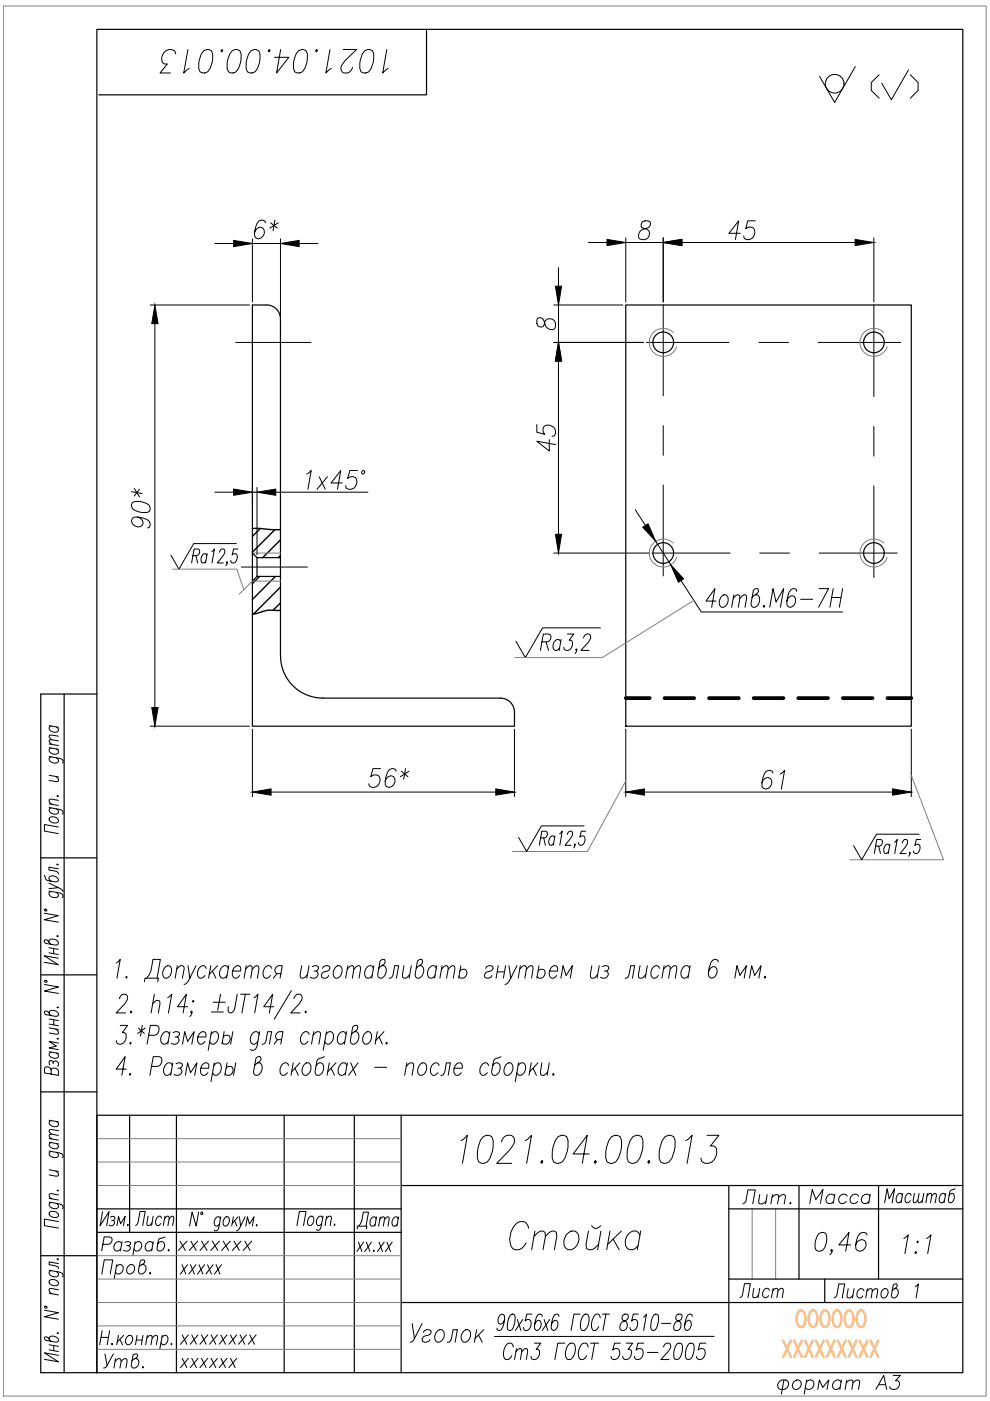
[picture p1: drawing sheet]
<svg xmlns="http://www.w3.org/2000/svg" width="210mm" height="297mm" viewBox="0 0 210 297" stroke-linecap="round" stroke-linejoin="round" font-family="sans-serif">
<defs><g id="words">
<g font-size="10.1">
<text x="96.7" y="248">1021.04.00.013</text>
<text x="106.9" y="266.3">Стойка</text>
</g>
<text font-size="9.3" x="183.4" y="22.2">( )</text>
<g font-size="8.8">
<text x="32.8" y="16.6">1021.04.00.013</text>
<text x="171.4" y="267.4">0,46</text>
</g>
<g font-size="7.5">
<text x="85.7" y="285.7">Уголок</text>
<text x="163.7" y="296.7">формат А3</text>
</g>
<g font-size="7.1">
<text x="74.4" y="261.8">Дата</text>
<text x="105.5" y="289.6">Ст3 ГОСТ 535-2005</text>
</g>
<text font-size="7.1" fill="#ffbf7f" x="167.6" y="282.6">OOOOOO</text>
<g font-size="6.6">
<text x="170.4" y="256.5">Масса</text>
<text x="175.7" y="276.6">Листов 1</text>
<text x="20.8" y="291.4">Утв.</text>
</g>
<g font-size="6.2">
<text x="156.3" y="256.5">Лит.</text>
<text x="186.3" y="256.1">Масштаб</text>
<text x="27.5" y="261.1">Лист</text>
<text x="155.6" y="276.2">Лист</text>
</g>
<g font-size="5.3">
<text x="36.7" y="266.3">xxxxxxx</text>
<text x="74.4" y="266.7">xx.xx</text>
</g>
<g font-size="4.9">
<text x="37" y="271.3">xxxxx</text>
<text x="37" y="286.1">xxxxxxxx</text>
<text x="37" y="291">xxxxxx</text>
</g>
</g></defs>
<!-- layer: 0 -->
<g fill="none" stroke="#000" stroke-width=".25">
<path d="M20.5 6.2h183.6v284.8h-183.6zM90.4 6.2v13.9h-69.4M132.7 64.7h60.5v89.3h-60.5zM53.5 117.3l1 .9M54.5 118.2v4h5M54.5 118.2h5M54.5 122.2l-1 1M13.6 147.2v143.8M20.5 147.2h-11.9v143.8h11.9M68.4 148a8.9 8.9 0 0 1-8.9-8.9v-71.5a2.97 2.97 0 0 0-3-3l-3 .1v89.3h55.6v-3a2.97 2.97 0 0 0-3-3h-37.7M8.6 181.9h11.9M8.6 206.7h11.9"/>
<path d="M8.6 231.5h11.9M27.5 236.5v24.8M37.4 236.5v54.5M60.2 236.5v54.5M75.1 236.5v54.5M85.1 236.5v54.5M204.1 236.5h-183.6v54.5M20.5 256.3h64.6M85.1 251.4h119M154.5 251.4v39.6M154.5 256.3h49.6M169.4 251.4v19.8"/>
<path d="M186.3 251.4v19.8M8.6 266.2h11.9M20.5 261.3h64.6M85.1 276.2h119M154.5 271.2h49.6"/>
<circle cx="140.6" cy="72.6" r="2.19"/>
<circle cx="185.3" cy="72.6" r="2.19"/>
<circle cx="140.6" cy="117.3" r="2.19"/>
<circle cx="185.3" cy="117.3" r="2.19"/>
</g>
<!-- layer: Hatch -->
<path d="M53.5 112.1l6 .2M55.2 112.1l-1.7 1.6M58.3 112.3l-4.8 4.8M59.5 114.5l-3.8 3.7M59.5 117.8l-.5 .4M55 122.2l-1.5 1.6M58.4 122.2l-4.9 4.9M59.5 129.4h-.4a8.4 8.4 0 0 0-4.8 .7l-.8 .1M59.5 124.5l-5.8 5.7M59.5 127.8l-1.6 1.6" fill="none" stroke="#000" stroke-width=".3"/>
<!-- layer: Text -->
<g fill="none" stroke="#000" stroke-width=".21">
<path d="M181.3 14.1l-4.3 7.6-3.2-5.5M40.9 117.8h.8a.79 .79 0 0 0 .6-.6 .79 .79 0 0 0-.3-.8h-.8l-.6 3M41.5 117.8l.4 1.6M43.8 117.8l-.3-.4a1.19 1.19 0 0 0-.6 2h.3l.5-.5M43.9 117.4l-.3 2M44.9 116.9l.6-.5-.6 3M46.6 117.1v-.2a.63 .63 0 0 1 1-.4v.2a1.33 1.33 0 0 1-.4 1.2l-1.1 1.5h1.3M48.2 119.2l-.1 .2-.1-.2 .1-.1 .1 .4-.3 .4M50.1 115.3h-9l-3.2 5.4-1.7-3M50.4 116.4h-.9l-.3 1.3a.6 .6 0 0 1 .6-.3 .6 .6 0 0 1 .5 .4 1.18 1.18 0 0 1-1 1.6l-.3-.2-.1-.4M114.9 136.1h1.1a.88 .88 0 0 0 .8-.7 .88 .88 0 0 0-.5-1h-1.1l-.6 3.5M115.8 136.1l.5 1.8"/>
<path d="M118.9 136.1l-.4-.5a1.32 1.32 0 0 0-1.2 .9 1.32 1.32 0 0 0 .4 1.4h.4l.5-.5M119 135.6l-.4 2.3M120.3 134.4h1.4l-1 1.3h.3a1.29 1.29 0 0 1 .3 1.4 1.29 1.29 0 0 1-1.3 .8l-.3-.2-.2-.5M122.3 137.7l-.1 .2-.1-.2 .1-.1a.81 .81 0 0 1-.3 1M123.7 135.3l.1-.2a.86 .86 0 0 1 1.3-.5 1.25 1.25 0 0 1-.4 1.6l-1.5 1.7h1.7M127.3 133.1h-12.3l-3.6 6.3-2-3.4M10.4 158.5l2 .4M10.4 157.7l2 .4M10.4 153.9l2 .3M10.8 158.6l-.4 .3a1.16 1.16 0 0 0 .8 1 1.16 1.16 0 0 0 1.2-.3v-.3l-.4-.5M10.8 153.9l-.4 .4a1.17 1.17 0 0 0 2 .6v-.3l-.4-.5M12.4 157.1l-1.9-.2-.1 .3 .6 .6"/>
<path d="M12.4 156.1l-1.9-.2-.1 .3 .6 .6M10.4 171.2l2.7 .6a.51 .51 0 0 1 .1 .8M10.4 160.4l2.7 .6a.51 .51 0 0 1 .1 .8M10.4 170.4l2 .4M10.4 164.4l2 .3M10.5 173.3a1.22 1.22 0 0 1 1.9 .9 1.16 1.16 0 0 1-1.2 .2 1.16 1.16 0 0 1-.8-.9zM10.8 171.3a.5 .5 0 0 0-.4 .3 .5 .5 0 0 0 .1 .5 1.26 1.26 0 0 0 1.9 .2v-.3l-.4-.5M10.8 160.5a.5 .5 0 0 0-.4 .3 .5 .5 0 0 0 .1 .5 1.26 1.26 0 0 0 1.9 .2v-.3l-.4-.5M11.8 164.6l.6 .6-.1 .5-1.9-.2M12.1 168.7l.3 .1zM12.4 175.3l-3-.5v1.4l3 .5M12.4 169.7l-1.9-.2-.1 .4 .6 .6"/>
<path d="M114.6 177.7h.9a.79 .79 0 0 0 .5-.7 .79 .79 0 0 0-.3-.8h-.8l-.6 3M115.3 177.7l.3 1.5M117.6 177.7l-.3-.5a1.22 1.22 0 0 0-.6 2h.2l.5-.4M117.7 177.2l-.4 2M118.6 176.8l.6-.6-.5 3M120.3 176.9v-.1a.66 .66 0 0 1 1-.4l.1 .1a1.49 1.49 0 0 1-.4 1.3l-1.2 1.4h1.3M121.9 179.1l-.1 .1 .1-.3v.4l-.3 .5M123.9 175.1h-9.1l-3.1 5.4-1.8-3M124.2 176.2h-.9l-.4 1.3a.6 .6 0 0 1 .6-.3 .6 .6 0 0 1 .5 .5 1.18 1.18 0 0 1-1 1.5l-.2-.1-.2-.5M185.7 179.4h.8a.81 .81 0 0 0 .5-.6 .81 .81 0 0 0-.3-.8h-.8l-.5 3M186.3 179.4l.4 1.6M188.6 179.4l-.3-.4a1.2 1.2 0 0 0-.6 2h.3l.4-.4"/>
<path d="M188.7 179l-.4 2M189.7 178.6l.5-.6-.5 3M191.3 178.7v-.1a.63 .63 0 0 1 1-.5l.1 .2a1.39 1.39 0 0 1-.4 1.3l-1.2 1.4h1.3M194.9 176.9h-9.1l-3.1 5.4-1.7-3M195.2 178h-.9l-.3 1.3a.59 .59 0 0 1 .6-.3 .59 .59 0 0 1 .5 .4 1.19 1.19 0 0 1-1.1 1.6l-.2-.2-.1-.4M9.4 193.6l3 .5-3 .9 3 .5M9.4 185.6l.4 .9 2 .5a.5 .5 0 0 0 .6-.6 1.24 1.24 0 0 0-2-.3v.3l.4 .4M9.5 192.8l.4 .1v.2h-.4zM10.4 199.7v-.2a1.18 1.18 0 0 1 2 .6l-.6 .3-2.1-.4-.3-.3v-.3l.1-.1a.88 .88 0 0 1 1 .7l.3 .2M10.4 188.9l2.7 .6 .3 .3-.2 .5M10.4 187.2l2 1-2 .2M10.8 189l-.4 .3a1.18 1.18 0 0 0 2 .7v-.3l-.5-.5"/>
<path d="M12.1 198.5h.3zM12.1 183.3h.3zM12.4 188.2a1.17 1.17 0 0 1 1 .9M12.4 184.2l-2-.3v.6l1.4 .2 .4 .2 .2 .4M193 180.8l-.2 .2v-.2l.1-.1v.4l-.3 .4M9.4 208.7l3 .6-3 .8 3 .5M9.5 207.9h.4v.3h-.4zM10.4 200.9l2 .4M10.4 202l2 .4M10.4 214.8v-.3a1.16 1.16 0 0 1 1.2-.2 1.16 1.16 0 0 1 .8 .9l-.6 .3-2.1-.4-.3-.3 .2-.4a.88 .88 0 0 1 .9 .7l.3 .2M10.4 217.9l2 .4M10.4 216l2 .4"/>
<path d="M10.4 217.1l2 .4M11.4 201.1v1.1M11.4 216.2v1.1M11.8 218.2l.6 .6-.1 .4-1.9-.2M12.1 213.6l.2-.1 .1 .1zM12.4 203.2l-3-.6 3 2-3-.6M24.6 204.2l.9-.8-.7 4M25.3 211.7l.1-.2a.97 .97 0 0 1 1.5-.5 1.05 1.05 0 0 1-.1 1.3l-2.2 2.5h2M25.5 217.4h1.6l-1.2 1.5h.5a1.47 1.47 0 0 1 .2 1.6 1.47 1.47 0 0 1-1.4 .9l-.4-.2-.2-.6M26.8 207l.2 .2-.2 .2-.1-.2zM27.7 214.6l.1-.2 .1 .2-.1 .2zM29.4 218l1.2 1.1"/>
<path d="M30.2 217.4l-.4 2.3M30.6 208.2l.1-.8h2.9l-.1 .8M30.8 218l-1.6 1.1M31 207.4a5.1 5.1 0 0 0 1.4-4h1.6l-.7 4M31.5 219.5h1.3a1.3 1.3 0 0 0 .8-1.9l-.4-.2h-1.3l-.7 4M32.3 212.9l.9-.8h.4l.3 .2v.6l-.3 1.9M32.7 210.8l-.7 4M35.1 204.9l.8-.2a1.53 1.53 0 0 1 .4 1.7 1.53 1.53 0 0 1-1.3 1 1.59 1.59 0 0 1 .1-2.5zM35.6 211.5l.8-.7-.7 4M35.9 219.3l-.4-.6a1.54 1.54 0 0 0-1.3 1.1 1.54 1.54 0 0 0 .4 1.6h.4l.7-.6M36 218.7l-.4 2.7M36.7 218.9l.5-.2 .8 .2 .1 .4-.2 .4-.8 .2"/>
<path d="M37.5 205.5l.8-.8h.4l.3 .2 .1 .4-.4 2.1M37.5 219.9a.81 .81 0 0 1 .5 .8 .81 .81 0 0 1-.7 .7h-.6l-.4-.2M37.6 204.7l-.5 2.7M39.8 213.4h-2.2l1.9-2.6-.7 4M39.9 204.7l.3 2.7 1.4-2.7M40.2 207.4a1.52 1.52 0 0 1-1.2 1.3M40.7 214.6l-.2 .2-.1-.2 .2-.2a.94 .94 0 0 1-.4 1.1M41 212.1l.1 .2-.2 .2-.1-.2zM41.9 219.9h1.7a.73 .73 0 0 0-.1-1 .73 .73 0 0 0-1 0 1.59 1.59 0 0 0-.1 2.5h.4l.7-.6M43.7 205.3l-.4-.6a1.54 1.54 0 0 0-1.3 1.1 1.54 1.54 0 0 0 .4 1.6h.4l.7-.6M44.7 204.7l-.5 2.7M44.7 219.3l.7-.6h.4a1.54 1.54 0 0 1 .4 1.6 1.54 1.54 0 0 1-1.3 1.1l-.4-.6"/>
<path d="M44.8 214.6h2.6M44.8 218.7l-.7 4M45 205.9l.8 1.5M45.2 212.5h2.5M46.1 204.7l-1.7 1.9M46.8 210.8l-.6 3.4M47.3 219.9a.86 .86 0 0 1 1.3-.2 .86 .86 0 0 1-.1 1.3l-.4 .4h-.6l-.4-.4M47.5 218.7l-.4 2.7M48.4 205.3l-.5-.6a1.53 1.53 0 0 0-1.2 2.3l.4 .4h.4l.6-.6M48.5 204.7l-.5 2.7M49.3 205.9h1.7a.73 .73 0 0 0-.1-1 .73 .73 0 0 0-1 0 1.59 1.59 0 0 0-.2 2.5h.5l.6-.6M49.4 218.7l-.5 2.7"/>
<path d="M50.3 210.8l-.5 3a1.02 1.02 0 0 1-1 1 .96 .96 0 0 1-.4-1.4M51 210.8h2M52 210.8l-.7 4M52.1 205.5l.8-.8 .5 .2-.2 2.5M52.2 204.7l-.5 2.7M53.5 205.5l.8-.8 .5 .2-.2 2.5M53.9 211.5l.8-.7-.7 4M54.9 219.3a.72 .72 0 0 0-1.2-.4 1.59 1.59 0 0 0-.1 2.5h.4l.7-.6M55 218.7l-.5 3.1a1.04 1.04 0 0 1-1.2 .9l-.2-.2M57.6 205.3l-.4-.6a1.53 1.53 0 0 0-1.3 1.1 1.53 1.53 0 0 0 .4 1.6h.4l.6-.6M58.1 213.4h-2.2l1.9-2.6-.7 4M58.7 206.4l-.7 1"/>
<path d="M59.5 206.4h-.8a.92 .92 0 0 1-.4-.9 .92 .92 0 0 1 .7-.8h.8l-.4 2.7M61.8 210l-3.6 6.1M62.3 211.7l.1-.2a.99 .99 0 0 1 1.5-.5 1.09 1.09 0 0 1-.1 1.3l-2.2 2.5h2M64 204.7l-.4 1.9 .1 .6 .2 .2h.5l.8-.8M64.8 214.4l.1 .2-.1 .2-.1-.2zM65.5 204.7l-.4 2.7M65.6 219.3l-.5-.6a1.53 1.53 0 0 0-1.3 1.1 1.53 1.53 0 0 0 .4 1.6h.4l.7-.6M66.2 204.9l.5-.2 .8 .2v.4l-.2 .4-.7 .2M66.4 219.5l.8-.8h.5l.2 .2 .1 .4-.4 2.1M66.5 218.7l-.5 2.7M67 205.9l.4 .3a.96 .96 0 0 1-.6 1.2h-.6l-.4-.2M68.4 205.3a.95 .95 0 0 1 1.5-.4l.1 .4-.2 .4-1.1 .4a.85 .85 0 0 0-.5 1.1 .94 .94 0 0 0 1.5-.4"/>
<path d="M69.1 219.3l.7-.6h.4a1.53 1.53 0 0 1 .4 1.7 1.53 1.53 0 0 1-1.3 1l-.5-.6M69.2 218.7l-.7 4M71.3 204.9l.7-.2a1.53 1.53 0 0 1 .4 1.7 1.53 1.53 0 0 1-1.3 1 1.59 1.59 0 0 1 .2-2.5zM73.4 219.3l-.5-.6a1.53 1.53 0 0 0-1.3 1.1 1.53 1.53 0 0 0 .4 1.6h.4l.7-.6M73.5 218.7l-.5 2.7M73.6 205.5l.9-.8 .5 .2-.3 2.5M73.8 204.7l-.5 2.7M75 205.5l.9-.8 .5 .2-.3 2.5M75.2 218.7h.4a1.53 1.53 0 0 1 .4 1.6 1.53 1.53 0 0 1-1.3 1.1l-.4-.4v-.4l.5-2.8 .5-.4h.4l.1 .2a1.19 1.19 0 0 1-.9 1.3l-.4 .4M77.5 218.9l.8-.2a1.53 1.53 0 0 1 .4 1.6 1.53 1.53 0 0 1-1.3 1.1 1.59 1.59 0 0 1 .1-2.5zM79.2 205.3l-.5-.6a1.55 1.55 0 0 0-1.2 2.3l.3 .4h.4l.7-.6M79.3 204.7l-.5 2.7"/>
<path d="M80 218.7l-.5 2.7M80.4 219.9l.7 1.5M81 204.7h.4a1.53 1.53 0 0 1 .4 1.7 1.53 1.53 0 0 1-1.3 1l-.4-.4v-.4l.5-2.8 .5-.4h.4l.1 .2a1.14 1.14 0 0 1-.9 1.3l-.4 .4M81.4 218.7l-1.7 1.9M82.5 207.4l.6-.2 .2-.6 .4-1.9h.8l-.4 2.7M85.6 204.7l-.2 2.5 .2 .2h.4l.9-.8M87.2 204.7l-.5 2.7M88.9 204.7h.4a1.53 1.53 0 0 1 .4 1.7 1.53 1.53 0 0 1-1.3 1l-.3-.4-.1-.4 .5-2.8 .5-.4h.4l.1 .2a1.14 1.14 0 0 1-.9 1.3l-.3 .4M92.5 205.3l-.5-.6a1.53 1.53 0 0 0-1.2 2.3l.4 .4h.4l.6-.6M92.6 204.7l-.5 2.7M93.6 205.5l.9-.8 .5 .2v.6l-.3 1.9M93.7 204.7l-.4 2.7"/>
<path d="M95 205.5l.9-.8 .5 .2v.6l-.3 1.9M97.5 205.9a.85 .85 0 0 1 1.3-.2 .85 .85 0 0 1-.1 1.3l-.5 .4h-.5l-.4-.4M97.7 204.7l-.5 2.7M103 205.3a.97 .97 0 0 1 1.5-.4v.4l-.2 .4-1 .4a.85 .85 0 0 0-.5 1.1 .97 .97 0 0 0 1.5-.4M105.4 206.1h1.6M105.6 204.7l-.4 2.7M107.2 204.7l-.5 2.7M107.9 204.7l.4 2.7 1.3-2.7M108.3 207.4a1.52 1.52 0 0 1-1.2 1.3M110.2 205.5l.8-.8 .6 .2-.3 2.5M110.3 204.7l-.4 2.7M111.6 205.5l.8-.8 .6 .2-.3 2.5"/>
<path d="M114.1 205.9a.8 .8 0 0 1 1.1-.4 .8 .8 0 0 1 .3 1.1 .97 .97 0 0 1-1.5 .6l-.1-.2M114.3 204.7l-.5 2.7M116.5 205.9h1.7a.73 .73 0 0 0-.1-1 .73 .73 0 0 0-1 0 1.59 1.59 0 0 0-.1 2.5h.4l.6-.6M118.9 207.4l.5-2.7 .6 2.1 1.4-2.1-.5 2.7M125.5 204.7l-.3 2.5 .2 .2h.5l.8-.8M127 204.7l-.4 2.7M127.7 204.9l.5-.2 .8 .2 .1 .4-.2 .4-.8 .2M128.6 205.9l.3 .3a.98 .98 0 0 1-.4 1.1 .98 .98 0 0 1-1.2-.1M132.5 207.4l.6-.2 .6-2.5h.9l-.5 2.7M135.7 204.7l-.3 1.9v.6l.3 .2h.4l.8-.8M137.3 204.7l-.5 2.7M139.9 205.3l-.5-.6a1.53 1.53 0 0 0-1.3 1.1 1.53 1.53 0 0 0 .4 1.6h.4l.7-.6"/>
<path d="M140.7 205.5l.8-.8 .6 .2v.6l-.3 1.9M140.8 204.7l-.5 2.7M142.1 205.5l.8-.8 .6 .2-.3 2.5M146.2 205.3l-.4-.6a1.55 1.55 0 0 0-1.3 2.3l.4 .4h.4l.7-.6M146.3 204.7l-.4 2.7M152.3 204l-.1-.4-.4-.2-.7 .2a5 5 0 0 0-.9 3.2l.2 .4 .4 .2a1.33 1.33 0 0 0 1.2-1 1.33 1.33 0 0 0-.6-1.5 1.27 1.27 0 0 0-1.2 1.2M155.8 207.4l.5-2.7 .6 2.1 1.3-2.1-.4 2.7M158.9 207.4l.5-2.7 .6 2.1 1.4-2.1-.5 2.7M162.2 207l.2 .2-.2 .2-.1-.2zM10.4 237.5l2 .3M10.4 223l2 .3M10.8 237.6l-.4 .3a1.16 1.16 0 0 0 .8 .9 1.16 1.16 0 0 0 1.2-.3l-.1-.5-.3-.2"/>
<path d="M10.8 226.8a.77 .77 0 0 0-.6-.6 .77 .77 0 0 0-.8 .4v.9l3 .5v-.9a.86 .86 0 0 0-.7-.6 .86 .86 0 0 0-.9 .3v.9M10.8 223.1l-.4 .3a1.17 1.17 0 0 0 2 .6v-.3l-.4-.4M11.3 225.2l.2-.2a.69 .69 0 0 1 .8 .3 .69 .69 0 0 1 0 .8M11.3 225.5a.53 .53 0 0 0-.2-.5 .53 .53 0 0 0-.6-.1l-.1 .3 .1 .6M12.1 220.2l.2-.1 .1 .2zM12.4 239.7l-1.9-.2-.1 .4 .6 .6M12.4 221.1l-2-.3 1.6 1-1.6 .4 2 .3M26.8 226.7h-2.2l1.9-2.7-.7 4M27.4 227.8l.2-.2 .1 .2-.2 .2zM27.7 221l.1 .2-.2 .2-.1-.2zM32.1 226.1h1.3a1.29 1.29 0 0 0 .7-1.9l-.3-.2h-1.3l-.7 4M36.5 225.9l-.4-.6a1.56 1.56 0 0 0-1.3 2.3l.4 .4h.4l.7-.6"/>
<path d="M36.6 225.3l-.4 2.7M37.3 225.5l.5-.2 .8 .2 .1 .4-.2 .4-.8 .2M38.1 226.5a.79 .79 0 0 1 .5 .8 .79 .79 0 0 1-.7 .7h-.6l-.4-.2M38.7 221.4l.5-2.7 .6 2.1 1.4-2.1-.5 2.7M39.3 228l.5-2.7 .6 2.1 1.3-2.1-.4 2.7M42.6 226.5h1.6a.73 .73 0 0 0-.1-1 .73 .73 0 0 0-1 0 1.59 1.59 0 0 0-.1 2.5h.4l.7-.6M45.3 225.9l.7-.6h.4a1.53 1.53 0 0 1 .4 1.7 1.53 1.53 0 0 1-1.3 1l-.4-.6M45.4 225.3l-.7 4M47.9 226.5a.81 .81 0 0 1 1.1-.4 .81 .81 0 0 1 .4 1.1 .99 .99 0 0 1-1.6 .6l-.1-.2M48.1 225.3l-.4 2.7M50 225.3l-.5 2.7M54.7 225.3h.4a1.53 1.53 0 0 1 .4 1.7 1.53 1.53 0 0 1-1.3 1l-.4-.4-.1-.4 .6-2.8 .4-.4h.5l.1 .2a1.14 1.14 0 0 1-1 1.3l-.3 .4"/>
<path d="M55.6 221.4l.6-.2 .2-.6 .3-1.9h.9l-.5 2.7M58.9 220.4l-.8 1M59.7 220.4h-.8a.94 .94 0 0 1-.5-.9 .94 .94 0 0 1 .7-.8h.9l-.5 2.7M61.2 225.9l-.4-.6a1.53 1.53 0 0 0-1.3 1.1 1.53 1.53 0 0 0 .4 1.6h.4l.6-.6M62.2 225.3l-.5 2.7M62.5 226.5l.8 1.5M63.6 225.3l-1.8 1.9M64.7 225.5l.7-.2a1.53 1.53 0 0 1 .5 1.7 1.53 1.53 0 0 1-1.4 1 1.59 1.59 0 0 1 .2-2.5zM68.8 224l-1.1 .4-.5 .6-.4 2.2 .1 .4 .3 .4a1.53 1.53 0 0 0 1.3-1 1.53 1.53 0 0 0-.4-1.7h-.4l-.7 .6M69.8 225.3l-.5 2.7M70.2 226.5l.7 1.5M71.2 225.3l-1.7 1.9"/>
<path d="M73.6 225.9l-.5-.6a1.56 1.56 0 0 0-1.3 2.3l.4 .4h.4l.7-.6M73.6 225.3l-.4 2.7M74.4 225.3l1 2.7M75.9 225.3l-2 2.7M79.4 226.3h2.6M81.8 221.2l.2-.2 .1 .2-.2 .2zM86.1 226.1l.9-.8h.4l.3 .2v.4l-.3 2.1M86.3 225.3l-.5 2.7M89.2 225.5l.8-.2a1.52 1.52 0 0 1 .4 1.7 1.52 1.52 0 0 1-1.3 1 1.58 1.58 0 0 1 .1-2.5zM93.1 225.9l-.4-.6a1.53 1.53 0 0 0-1.3 1.1 1.53 1.53 0 0 0 .4 1.6h.4l.6-.6M93.5 228l.6-.2 .2-.6 .3-1.9h.9l-.5 2.7M96.3 226.5h1.7a.74 .74 0 0 0-.2-1 .74 .74 0 0 0-.9 0 1.59 1.59 0 0 0-.2 2.5h.4l.7-.6"/>
<path d="M103.6 225.9l-.4-.6a1.53 1.53 0 0 0-1.4 1.1 1.53 1.53 0 0 0 .4 1.6h.5l.6-.6M106.2 224l-1.1 .4-.5 .6-.4 2.2 .1 .4 .4 .4a1.53 1.53 0 0 0 1.3-1 1.53 1.53 0 0 0-.5-1.7h-.4l-.6 .6M107.5 225.5l.8-.2a1.53 1.53 0 0 1 .4 1.7 1.53 1.53 0 0 1-1.3 1 1.56 1.56 0 0 1 .1-2.5zM109.8 225.9l.7-.6h.4a1.53 1.53 0 0 1 .5 1.7 1.53 1.53 0 0 1-1.3 1l-.5-.6M109.9 225.3l-.7 4M112.6 225.3l-.4 2.7M113 226.5l.7 1.5M114.1 225.3l-1.8 1.9M114.9 225.3l-.3 2.5 .3 .2h.4l.8-.8M116.5 225.3l-.5 2.7M117.2 227.8l.2-.2 .1 .2-.2 .2zM10.4 254.9l2.7 .5a.51 .51 0 0 1 .1 .9"/>
<path d="M10.4 244.1l2.7 .5a.51 .51 0 0 1 .1 .8M10.4 254.1l2 .3M10.4 248l2 .4M10.4 242.2l2 .3M10.4 241.4l2 .3M10.5 257a1.22 1.22 0 0 1 1.9 .8 1.16 1.16 0 0 1-1.2 .3 1.16 1.16 0 0 1-.8-.9zM10.8 255a.5 .5 0 0 0-.4 .3 .5 .5 0 0 0 .1 .5 1.26 1.26 0 0 0 1.9 .1v-.3l-.4-.5M10.8 244.1a.49 .49 0 0 0-.4 .4 .49 .49 0 0 0 .1 .5 1.22 1.22 0 0 0 1.9 .1v-.3l-.4-.5M10.8 242.3l-.4 .3a1.17 1.17 0 0 0 2 .6v-.3l-.4-.5M11.8 248.3l.6 .6-.1 .4-1.9-.2M12.1 252.4h.3zM12.4 259l-3-.5v1.4l3 .5"/>
<path d="M12.4 253.3l-1.9-.2-.1 .5 .6 .6M12.4 240.7l-1.9-.2-.1 .4 .6 .6M21.7 256.9l-.5 3 1.9-3-.5 3M23.4 258l.4-.1 .5 .1-.1 .6-.5 .2M24 258.8l.2 .1a.69 .69 0 0 1-.2 .9 .69 .69 0 0 1-.9-.1M24.8 259.9l.3-2 .5 1.6 .9-1.6-.3 2M42.1 257l-.5 2.9-.9-2.9-.5 2.9M42.7 257l.3 .1v.2l-.3 .2-.1-.3zM46.7 258.4a.5 .5 0 0 0-.3-.4 .5 .5 0 0 0-.5 .1 1.26 1.26 0 0 0-.2 1.8h.4l.4-.4M46.8 258l-.6 2.7a.53 .53 0 0 1-.8 .1M47.8 258.1l.5-.1a1.17 1.17 0 0 1-.6 1.9 1.22 1.22 0 0 1 .1-1.8zM49.5 258l-.4 1.9"/>
<path d="M49.7 258.8l.5 1.1M50.5 258l-1.3 1.4M50.8 258l.2 1.9 1-1.9M51 259.9a1.13 1.13 0 0 1-.8 1M52.1 259.9l.4-1.9 .4 1.5 1-1.5-.4 1.9M54.4 259.7v.2zM63 259.8l.5-2.9h1.4l-.5 2.9M65.7 258l.5-.1a1.18 1.18 0 0 1-.7 1.9 1.26 1.26 0 0 1 .2-1.8zM68.4 258.3l-.3-.4a1.18 1.18 0 0 0-.7 1.9h.3l.5-.4M68.5 257.9l-.6 2.6a.5 .5 0 0 1-.8 .2M69.2 258.4l.6-.5 .4 .1-.2 1.8M69.3 257.9l-.4 1.9"/>
<path d="M71 259.5l-.1 .3zM9.4 277.8l3 .5-3 .9 3 .5M9.5 277h.4v.3h-.4zM10.4 269.3l2.7 .6 .3 .4-.2 .4M10.4 274.2l2 .4M10.5 271.4a1.22 1.22 0 0 1 1.9 .9 1.16 1.16 0 0 1-1.2 .2 1.16 1.16 0 0 1-.8-.9zM10.8 269.4a.5 .5 0 0 0-.4 .3 .5 .5 0 0 0 .1 .6 1.26 1.26 0 0 0 1.9 .1v-.3l-.4-.5M12.1 267l.2-.1 .1 .1zM12.4 273.5l-1.9-.3-.1 .5 .6 .6M12.4 267.9l-2-.4v.6l1.9 .5 .1 .4M21.6 270.1l.5-3h1.8l-.5 3M21.8 263.8h1.2a.81 .81 0 0 0 .7-.7 .81 .81 0 0 0-.5-.8h-1.1l-.5 2.9"/>
<path d="M24.7 268.5a.8 .8 0 0 1 1-.3 .8 .8 0 0 1 .4 1.1 .86 .86 0 0 1-.7 .8 .86 .86 0 0 1-.9-.4M24.8 268.1l-.6 3M25.8 263.7a.86 .86 0 0 0-1-.4 .86 .86 0 0 0-.6 .8 .8 .8 0 0 0 .3 1.1 .8 .8 0 0 0 1.1-.4M25.9 263.2l-.4 2M26.5 263.4a.77 .77 0 0 1 1.2 .3l-.2 .3-.6 .1M27.1 268.5a.79 .79 0 0 1 1.1-.3 .79 .79 0 0 1 .3 1.1 .83 .83 0 0 1-.8 .8 .83 .83 0 0 1-.9-.8zM27.2 264.1l.4 .3a.72 .72 0 0 1-.5 .8l-.9-.1M28.6 263.7a.79 .79 0 0 1 1.1-.4 .79 .79 0 0 1 .3 1.1 .86 .86 0 0 1-.6 .8 .86 .86 0 0 1-1-.4M28.7 263.2l-.5 3M30.1 268.1a.88 .88 0 0 1 .9 .6 .88 .88 0 0 1-.3 1 .76 .76 0 0 1-1.3 .1l-.1-.3 .4-2.1 .4-.3h.4l.2 .4-.2 .3-1 .7M31.7 270l.1-.2 .1 .2-.1 .1zM32.4 263.7a.86 .86 0 0 0-.9-.4 .86 .86 0 0 0-.7 .8 .79 .79 0 0 0 .4 1.1 .79 .79 0 0 0 1-.4"/>
<path d="M32.5 263.2l-.3 2M35 262.3l-1.3 .4-.1 .3-.3 1.7 .2 .4a1.05 1.05 0 0 0 1.3-.5 1.05 1.05 0 0 0-.4-1.4h-.4l-.5 .5M107 279.8a1.05 1.05 0 0 1-.9 1 1.22 1.22 0 0 1-.5-1.3 1.22 1.22 0 0 1 .9-.9l.3 .2a3.6 3.6 0 0 1-.5 3.1l-.6 .2-.3-.2v-.3M108.2 278.8l.4-.2 .5 .2a4.1 4.1 0 0 1-.6 3.1l-.3 .2-.5-.2a4.1 4.1 0 0 1 .5-3.1zM109.7 279.8l.8 2.3M110.9 279.8l-1.6 2.3M112.8 278.6h-1.1l-.4 1.5a.68 .68 0 0 1 .7-.3 .68 .68 0 0 1 .6 .5 1.38 1.38 0 0 1-1.2 1.8l-.3-.2-.1-.5M114.9 279.1v-.3l-.5-.2a2.44 2.44 0 0 0-1.1 2.3v.7l.2 .3 .3 .2a1.23 1.23 0 0 0 .9-.9 1.23 1.23 0 0 0-.4-1.3 1.05 1.05 0 0 0-1 1M115.4 279.8l.7 2.3M116.6 279.8l-1.6 2.3M118.5 279.1v-.3l-.6-.2a2.44 2.44 0 0 0-1 2.3v.7l.4 .5a1.25 1.25 0 0 0 .5-2.2 1.05 1.05 0 0 0-.9 1M123 278.6h-1.3l-.6 3.5"/>
<path d="M123.8 278.8l.3-.2a.7 .7 0 0 1 .8 .8 2.87 2.87 0 0 1-1 2.7h-.4a2.67 2.67 0 0 1 .3-3.3zM127.3 279.4l-.2-.5-.2-.3a1.4 1.4 0 0 0-1.4 1.3 2.09 2.09 0 0 0 .3 2.2 1.04 1.04 0 0 0 1.1-.8M127.7 278.6h1.5M128.5 278.6l-.6 3.5M132.1 278.8a.77 .77 0 0 0-.2 .8 .77 .77 0 0 0 .6 .5 1.03 1.03 0 0 1 .4 1.4 1.03 1.03 0 0 1-1.3 .4 1.44 1.44 0 0 1 1.2-2 .78 .78 0 0 0 .1-1.3zM135.3 278.6h-1l-.4 1.5a.69 .69 0 0 1 .7-.3 .69 .69 0 0 1 .6 .5 1.38 1.38 0 0 1-1.2 1.8l-.3-.2-.1-.5M136.4 279.3l.7-.7-.6 3.5M138.7 278.8l.3-.2 .5 .2a4.1 4.1 0 0 1-.5 3.1l-.4 .2-.5-.2a4 4 0 0 1 .6-3.1zM143.5 278.8a.78 .78 0 0 0 .4 1.3 1.03 1.03 0 0 1 .4 1.4 1.03 1.03 0 0 1-1.4 .4 1.44 1.44 0 0 1 1.3-2 1 1 0 0 0 .4-1.1l-.3-.2zM146.8 279.1l-.1-.3-.5-.2a2.5 2.5 0 0 0-1 2.3l-.1 .7 .5 .5a1.25 1.25 0 0 0 .5-2.2 1.05 1.05 0 0 0-.9 1M191.6 262.6l1-.8-.7 4M194 265.6l.2-.2 .1 .2-.2 .2z"/>
<path d="M194.4 263.3l.2-.2 .1 .2-.2 .2zM196.5 262.6l.9-.8-.7 4M10.4 283.9v-.3a1.17 1.17 0 0 1 2 .7l-.6 .3-2.1-.4-.3-.4 .2-.3a.88 .88 0 0 1 .9 .6l.3 .3M10.4 285.1l2 .4M10.4 286.2l2 .4M11.4 285.3v1.1M12.1 282.6h.2l.1 .1zM12.4 287.4l-3-.6 3 1.9-3-.5M21.4 283.5h1.6M21.7 282.1l-.6 3M23.2 282.1l-.5 3M25.1 283.1l-.3 2"/>
<path d="M26.2 283.1l-1.3 1.4M26.8 283.5a.69 .69 0 0 1 1.1-.2 1.19 1.19 0 0 1-.9 1.8 .99 .99 0 0 1-.2-1.6zM29.1 283.1l-.4 2M30.3 283.1l-.3 2M31.1 283.7l.7-.6 .4 .2-.2 1.8M31.2 283.1l-.3 2M32.3 283.7l.6-.6 .5 .2-.2 1.8M34.3 283.5l.6-.4h.3a1.13 1.13 0 0 1 .3 1.3 1.13 1.13 0 0 1-1 .7l-.4-.4M34.4 283.1l-.5 3M140.3 280.6h1.9M151.4 283.3l-46.6 .1"/>
<circle cx="177" cy="17.7" r="1.98"/>
</g>
<!-- layer: Slim -->
<g fill="none" stroke="#808080" stroke-width=".21">
<path d="M.7 1.3h208.4v294.7h-208.4zM142.7 70.5a2.97 2.97 0 0 0-4.5 .3 2.97 2.97 0 0 0 1.1 4.4 2.97 2.97 0 0 0 4.2-1.7M187.4 70.5a2.97 2.97 0 0 0-4.5 .3 2.97 2.97 0 0 0 1 4.4 2.97 2.97 0 0 0 4.2-1.7M53.5 117.3h6M142.7 115.2a2.97 2.97 0 0 0-4.5 .3 2.97 2.97 0 0 0 1.1 4.4 2.97 2.97 0 0 0 4.2-1.7M187.4 115.2a2.97 2.97 0 0 0-4.5 .3 2.97 2.97 0 0 0 1 4.4 2.97 2.97 0 0 0 4.2-1.7M59.5 123.2h-6l-2.8 2.8M20.5 246.4h64.6M20.5 241.4h64.6M20.5 251.4h64.6M159.5 256.3v14.9M164.5 256.3v14.9"/>
<path d="M20.5 266.2h64.6M20.5 276.2h64.6M20.5 271.2h64.6M20.5 281.1h64.6M20.5 286.1h64.6"/>
</g>
<!-- layer: Wide -->
<g fill="none" stroke="#ffbf7f" stroke-width=".51">
<path d="M166.1 284.2l1.6 3.5M167.7 284.2l-1.6 3.5M168.4 284.2l1.6 3.5M170 284.2l-1.6 3.5M170.7 284.2l1.6 3.5M172.3 284.2l-1.6 3.5M173 284.2l1.6 3.5M174.6 284.2l-1.6 3.5M175.3 284.2l1.6 3.5M176.9 284.2l-1.6 3.5M177.6 284.2l1.7 3.5M179.3 284.2l-1.7 3.5"/>
<path d="M179.9 284.2l1.7 3.5M181.6 284.2l-1.7 3.5M182.3 284.2l1.6 3.5M183.9 284.2l-1.6 3.5M184.6 284.2l1.6 3.5M186.2 284.2l-1.6 3.5"/>
</g>
<!-- layer: Hidden -->
<path d="M132.7 148h5M140.9 148h6.3M150.3 148h6.3M159.8 148h6.3M169.3 148h6.2M178.7 148h6.3M188.2 148h5" fill="none" stroke="#000" stroke-width=".8"/>
<!-- layer: Ax -->
<g fill="none" stroke="#000" stroke-width=".21">
<path d="M50 72.6h15.9M137.1 72.6h17.5M140.6 64.7v19.2M160.9 72.6h6.3M173.5 72.6h17.5M185.3 64.7v19.4M140.6 90.2v6.3M185.3 90.4v6.3M138.2 117.3h16.6M140.6 102.8v19.3M161.1 117.3h6.3M173.7 117.3h16.6"/>
<path d="M185.3 103v19.4M51.2 120.2h14"/>
</g>
<!-- layer: Dim -->
<g fill="none" stroke="#000" stroke-width=".21">
<path d="M45.6 51.6h3.9M53.5 50.6v13.4M53.5 51.6h6M56.3 47.2l-.1-.3-.5-.2-.8 .2a4.3 4.3 0 0 0-.9 3.2l.3 .3a1.25 1.25 0 0 0 1.6-.6 1.25 1.25 0 0 0-.6-1.6 1.37 1.37 0 0 0-1.3 1.1M57.4 47.2l1.4 1.2M58.3 46.7l-.4 2.2M59 47.2l-1.8 1.2M59.5 50.6v16.4M63.4 51.6h4M118.4 56.7v4M124.7 51.4h4M132.7 50.4v13.6"/>
<path d="M132.7 51.4h7.9M136.2 47a.82 .82 0 0 0 .1 1.3 1.25 1.25 0 0 1 1.3 1.7 1.31 1.31 0 0 1-2.1 .4 1.46 1.46 0 0 1 1.1-1.9l.7-.2a.95 .95 0 0 0 .5-1.3l-.4-.2zM140.6 50.4v13.6M144.6 51.4h36.7M157 49.5h-2.5l2.1-2.7-.7 4M160.2 46.8h-1.7l-.4 1.7a1.1 1.1 0 0 1 1.4-.2 1.1 1.1 0 0 1 .5 1.4 1.3 1.3 0 0 1-.9 1 1.3 1.3 0 0 1-1.3-.3l-.1-.4M185.3 50.4v13.6M31.8 64.7h21.1M32.8 68.6v81.4M114 67.4a1.19 1.19 0 0 0 .8 1.9h.3l.2-.3a1.27 1.27 0 0 1 1.8-1.3 1.27 1.27 0 0 1 .3 2.1 1.45 1.45 0 0 1-1.9-1.1l-.2-.7a.96 .96 0 0 0-1.3-.6zM117.4 64.7h14.6M117.4 72.6h19"/>
<path d="M118.4 64.7v7.9M118.4 76.6v36.7M75.8 99.8h-1.6l-.5 1.7a1.11 1.11 0 0 1 1.5-.3 1.11 1.11 0 0 1 .4 1.4 1.3 1.3 0 0 1-.9 1.1 1.3 1.3 0 0 1-1.3-.3l-.1-.4M113.8 90v1.6l1.7 .5a1.12 1.12 0 0 1-.3-1.5 1.12 1.12 0 0 1 1.5-.4 1.32 1.32 0 0 1 .7 2.2l-.4 .1M116.5 93.2v2.4l-2.7-2 4 .7M27.9 104.2l2.2 .4M28.1 106.5a3.6 3.6 0 0 1 3.6 .7l.1 .5-.1 .8a3.6 3.6 0 0 1-3.6-.7l-.2-.5zM28.5 103.5l1.1 1.8M29.2 109.6a1.22 1.22 0 0 1 .9 1.8 1.32 1.32 0 0 1-1.6 .1 1.32 1.32 0 0 1-.4-1.6l.4-.3a4.6 4.6 0 0 1 3.2 .9l.1 .9-.1 .4-.4 .1M29.6 103.7l-1.1 1.5M45.6 104.4h3.9M53.5 103.4v3.8"/>
<path d="M53.5 104.4h1M54.5 103.4v14.2M58.5 104.4h19.5M65.1 100.5l.9-.7-.7 3.9M67.7 101.1l1.3 2.6M69.4 101.1l-2.2 2.6M72.6 102.4h-2.4l2-2.6-.6 3.9M117.4 117.3h20.2M134.7 108.1l2.1 3.3M139 114.7l3.2 5.1M144.4 123.1l4.3 6.7h30M151.8 127.4h-2.1l1.9-2.6-.7 4"/>
<path d="M153.1 126.3l.8-.2a1.53 1.53 0 0 1 .4 1.6 1.53 1.53 0 0 1-1.3 1.1 1.59 1.59 0 0 1 .1-2.5zM155.5 126.9l.8-.8 .5 .2 .1 .6-.4 1.9M155.6 126.1l-.5 2.7M156.9 126.9l.8-.8 .5 .2 .1 .6-.3 1.9M160.1 126.1h.5a1.53 1.53 0 0 1 .4 1.6 1.53 1.53 0 0 1-1.3 1.1l-.3-.2-.2-.6 .5-2.8 .5-.4h.4l.1 .2a1.14 1.14 0 0 1-.9 1.3l-.3 .4M162 128.4l.1 .2-.2 .2-.1-.2zM163.2 128.8l.7-4 .6 2.8 1.7-2.8-.7 4M168.9 125.4l-.1-.4-.3-.2-.8 .2a5 5 0 0 0-.9 3.2l.3 .4 .4 .2a1.43 1.43 0 0 0 .9-2.3l-.4-.2a1.27 1.27 0 0 0-1.2 1.1M169.7 127.1h2.6M173.7 124.8h2l-2.1 4M176.3 126.7h2M176.7 124.8l-.7 4"/>
<path d="M178.7 124.8l-.7 4M31.8 154h21.1M53.5 154.6v14.3M109.1 154.6v14.3M132.7 154.6v14.3M193.2 154.6v14.3M57.5 167.9h47.6M80.7 163h-1.6l-.5 1.7a1.1 1.1 0 0 1 1.5-.3 1.1 1.1 0 0 1 .4 1.4 1.3 1.3 0 0 1-.9 1.1 1.3 1.3 0 0 1-1.3-.3l-.1-.4M84 163.5l-.1-.3-.5-.2-.8 .2a4.7 4.7 0 0 0-.9 3.2l.2 .4a1.25 1.25 0 0 0 1.7-.7 1.25 1.25 0 0 0-.6-1.6 1.38 1.38 0 0 0-1.3 1.1M85.1 163.5l1.4 1.2M86 163l-.4 2.2M86.7 163.5l-1.8 1.2"/>
<path d="M136.6 167.9h52.6M163.9 163.9l-.1-.4-.5-.2-.8 .2a4.6 4.6 0 0 0-.9 3.3l.2 .3a1.25 1.25 0 0 0 1.7-.6 1.25 1.25 0 0 0-.6-1.7 1.37 1.37 0 0 0-1.3 1.2M165.4 164.1l1-.8-.7 4"/>
<circle cx="77" cy="100.2" r=".35"/>
</g>
<g fill="#000" stroke="#000" stroke-width=".21">
<path d="M49.5 51l4 .6-4 .7zM59.5 51.6l3.9-.6v1.3zM128.7 50.8l4 .6-4 .7zM140.6 51.4l4-.6v1.3zM181.3 50.8l4 .6-4 .7zM32.8 64.7l.7 3.9h-1.3zM117.8 60.7h1.3l-.7 4zM118.4 72.6l.7 4h-1.3zM49.5 103.7l4 .7-4 .6zM54.5 104.4l4-.7v1.3zM117.8 113.3h1.3l-.7 4zM136.3 111.8l1.1-.7 1.6 3.6z"/>
<path d="M142.2 119.8l2.7 2.9-1.1 .7zM32.2 150h1.3l-.7 4zM53.5 167.9l4-.6v1.3zM105.1 167.3l4 .6-4 .7zM132.7 167.9l3.9-.6v1.3zM189.2 167.3l4 .6-4 .7z"/>
</g>
<!-- layer: 0 -->
<path d="M36.6 120.7h13.6l1.5 4.3M147.1 127.3l-19.4 12.1h-18.5M132.7 165.6l-8.1 14.9h-15.9M193.2 164.4l6.9 17.9h-19.9" fill="none" stroke="#808080" stroke-width=".21"/>
<use href="#words"/>
</svg>
